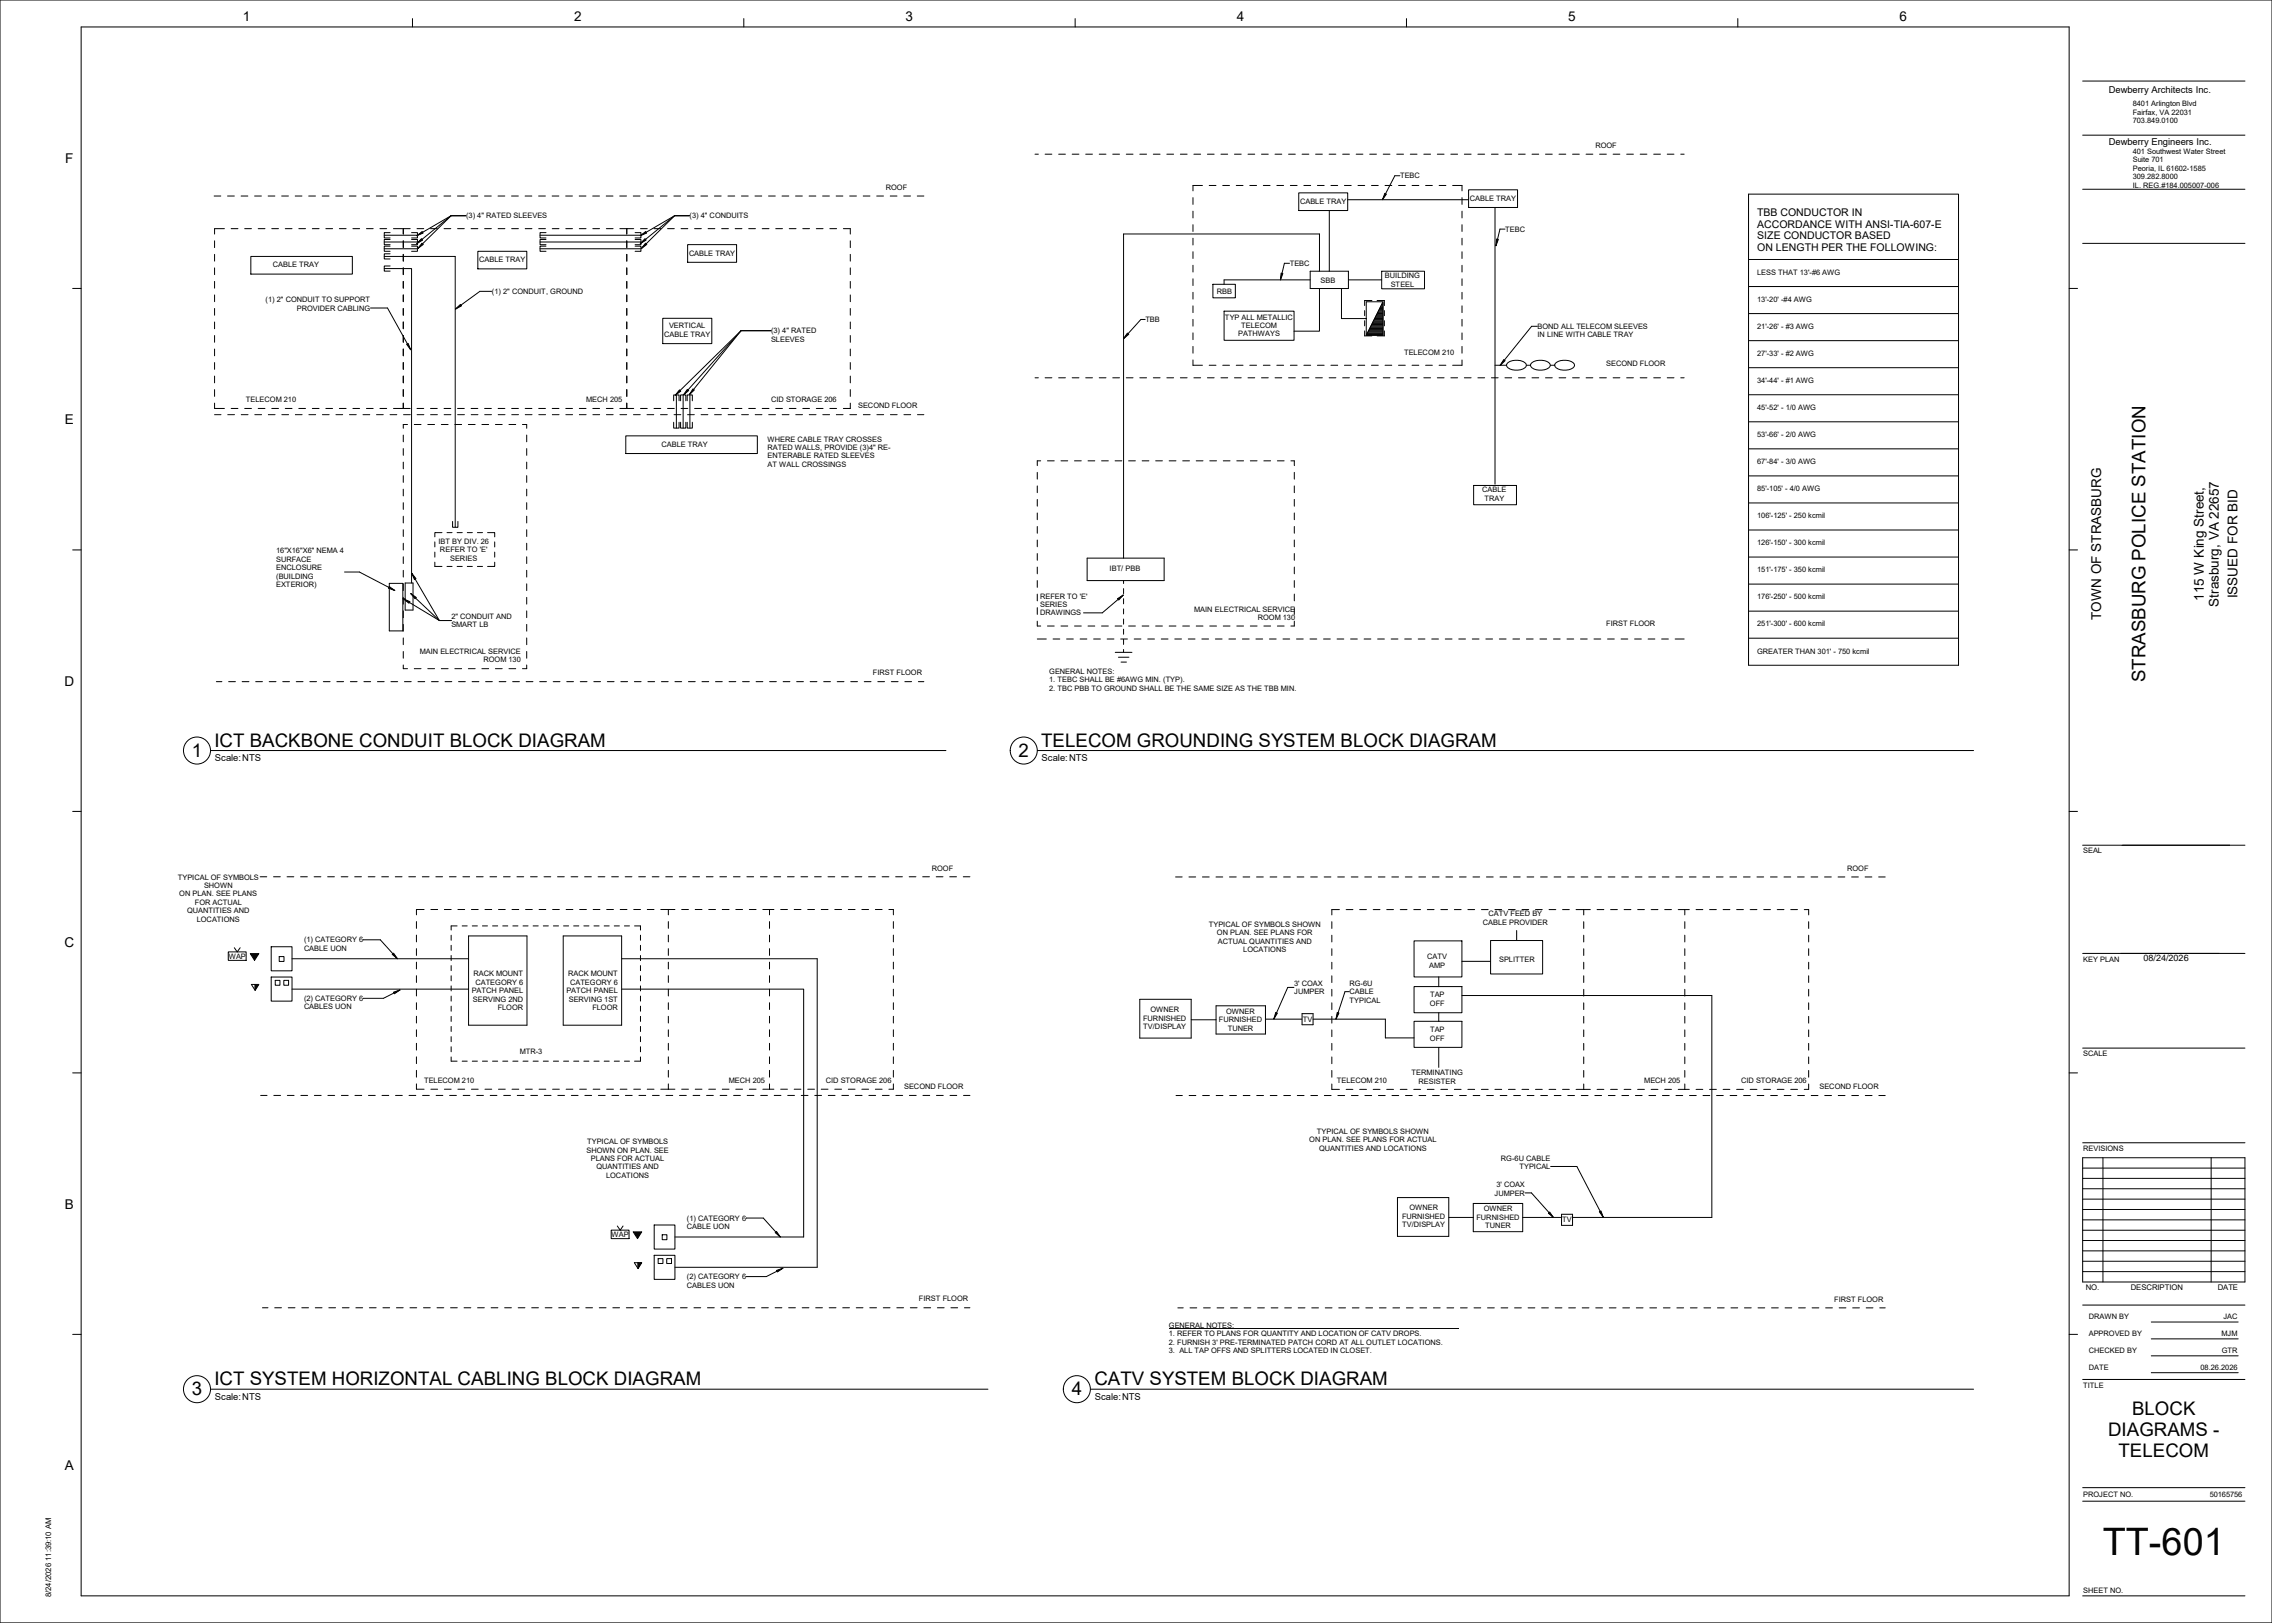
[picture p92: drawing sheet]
<svg xmlns="http://www.w3.org/2000/svg" width="1067mm" height="762mm" viewBox="0 0 1067 762" stroke-linecap="round" stroke-linejoin="round" font-family="sans-serif">
<defs><g id="words">
<text font-size="17.8" x="987" y="730">TT-601</text>
<g font-size="8.8">
<text x="1007" y="320" transform="rotate(-90 1007 320)">STRASBURG POLICE STATION</text>
<text x="101" y="351">ICT BACKBONE CONDUIT BLOCK DIAGRAM</text>
<text x="489" y="351">TELECOM GROUNDING SYSTEM BLOCK DIAGRAM</text>
<text x="90" y="355">1</text>
<text x="478" y="355">2</text>
<text x="101" y="650">ICT SYSTEM HORIZONTAL CABLING BLOCK DIAGRAM</text>
<text x="514" y="650">CATV SYSTEM BLOCK DIAGRAM</text>
<text x="90" y="655">3</text>
<text x="503" y="655">4</text>
<text x="1001" y="664">BLOCK</text>
<text x="990" y="674">DIAGRAMS -</text>
<text x="995" y="684">TELECOM</text>
</g>
<g font-size="6.3">
<text x="114" y="10">1</text>
<text x="270" y="10">2</text>
<text x="425" y="10">3</text>
<text x="581" y="10">4</text>
<text x="736" y="10">5</text>
<text x="892" y="10">6</text>
<text x="31" y="76">F</text>
<text x="30" y="199">E</text>
<text x="1051" y="281" transform="rotate(-90 1051 281)">ISSUED FOR BID</text>
<text x="1035" y="282" transform="rotate(-90 1035 282)">115 W King Street,</text>
<text x="1042" y="285" transform="rotate(-90 1042 285)">Strasburg, VA 22657</text>
<text x="987" y="291" transform="rotate(-90 987 291)">TOWN OF STRASBURG</text>
<text x="30" y="322">D</text>
<text x="30" y="445">C</text>
<text x="30" y="567">B</text>
<text x="30" y="690">A</text>
</g>
<g font-size="5">
<text x="825" y="101">TBB CONDUCTOR IN</text>
<text x="825" y="107">ACCORDANCE WITH ANSI-TIA-607-E</text>
<text x="825" y="112">SIZE CONDUCTOR BASED</text>
<text x="825" y="118">ON LENGTH PER THE FOLLOWING:</text>
</g>
<g font-size="4.4">
<text x="990" y="44">Dewberry Architects Inc.</text>
<text x="990" y="68">Dewberry Engineers Inc.</text>
<text x="101" y="357">Scale:</text>
<text x="114" y="357">NTS</text>
<text x="489" y="357">Scale:</text>
<text x="502" y="357">NTS</text>
<text x="101" y="657">Scale:</text>
<text x="114" y="657">NTS</text>
<text x="514" y="657">Scale:</text>
<text x="527" y="657">NTS</text>
</g>
<text font-size="4.2" x="1006" y="451">08/24/2026</text>
<g font-size="3.6">
<text x="979" y="605">NO.</text>
<text x="1001" y="605">DESCRIPTION</text>
<text x="1041" y="605">DATE</text>
<text x="24" y="750" transform="rotate(-90 24 750)">8/24/2026 11:39:10 AM</text>
</g>
<g font-size="3.5">
<text x="1001" y="50">8401 Arlington Blvd</text>
<text x="1001" y="54">Fairfax, VA 22031</text>
<text x="1001" y="58">703.849.0100</text>
<text x="749" y="70">ROOF</text>
<text x="1001" y="72">401 Southwest Water Street</text>
<text x="1001" y="76">Suite 701</text>
<text x="657" y="84">TEBC</text>
<text x="1001" y="80">Peoria, IL 61602-1585</text>
<text x="416" y="89">ROOF</text>
<text x="1001" y="84">309.282.8000</text>
<text x="1001" y="88">IL. REG.#184.005007-006</text>
<text x="610" y="96">CABLE TRAY</text>
<text x="690" y="94">CABLE TRAY</text>
<text x="219" y="102">(3) 4&quot; RATED SLEEVES</text>
<text x="324" y="102">(3) 4&quot; CONDUITS</text>
<text x="707" y="109">TEBC</text>
<text x="324" y="120">CABLE TRAY</text>
<text x="128" y="126">CABLE TRAY</text>
<text x="225" y="123">CABLE TRAY</text>
<text x="606" y="125">TEBC</text>
<text x="650" y="131">BUILDING</text>
<text x="825" y="129">LESS THAT 13'-#6 AWG</text>
<text x="571" y="138">RBB</text>
<text x="620" y="133">SBB</text>
<text x="653" y="135">STEEL</text>
<text x="125" y="142">(1) 2&quot; CONDUIT TO SUPPORT</text>
<text x="231" y="138">(1) 2&quot; CONDUIT, GROUND</text>
<text x="825" y="142">13'-20' -#4 AWG</text>
<text x="139" y="146">PROVIDER CABLING</text>
<text x="314" y="154">VERTICAL</text>
<text x="538" y="151">TBB</text>
<text x="575" y="150">TYP ALL METALLIC</text>
<text x="583" y="154">TELECOM</text>
<text x="722" y="154">BOND ALL TELECOM SLEEVES</text>
<text x="825" y="154">21'-26' - #3 AWG</text>
<text x="312" y="158">CABLE TRAY</text>
<text x="362" y="157">(3) 4&quot; RATED</text>
<text x="362" y="160">SLEEVES</text>
<text x="581" y="158">PATHWAYS</text>
<text x="722" y="158">IN LINE WITH CABLE TRAY</text>
<text x="659" y="166">TELECOM 210</text>
<text x="825" y="167">27'-33' - #2 AWG</text>
<text x="754" y="172">SECOND FLOOR</text>
<text x="825" y="180">34'-44' - #1 AWG</text>
<text x="115" y="189">TELECOM 210</text>
<text x="275" y="189">MECH 205</text>
<text x="362" y="189">CID STORAGE 206</text>
<text x="403" y="192">SECOND FLOOR</text>
<text x="825" y="193">45'-52' - 1/0 AWG</text>
<text x="311" y="210">CABLE TRAY</text>
<text x="360" y="207">WHERE CABLE TRAY CROSSES</text>
<text x="825" y="205">53'-66' - 2/0 AWG</text>
<text x="360" y="211">RATED WALLS, PROVIDE (3)4&quot; RE-</text>
<text x="360" y="215">ENTERABLE RATED SLEEVES</text>
<text x="360" y="219">AT WALL CROSSINGS</text>
<text x="825" y="218">67'-84' - 3/0 AWG</text>
<text x="696" y="231">CABLE</text>
<text x="825" y="231">85'-105' - 4/0 AWG</text>
<text x="697" y="235">TRAY</text>
<text x="825" y="243">106'-125' - 250 kcmil</text>
<text x="206" y="255">IBT BY DIV. 26</text>
<text x="825" y="256">126'-150' - 300 kcmil</text>
<text x="130" y="260">16&quot;X16&quot;X6&quot; NEMA 4</text>
<text x="130" y="264">SURFACE</text>
<text x="207" y="259">REFER TO 'E'</text>
<text x="211" y="263">SERIES</text>
<text x="130" y="268">ENCLOSURE</text>
<text x="521" y="268">IBT/ PBB</text>
<text x="825" y="269">151'-175' - 350 kcmil</text>
<text x="130" y="272">(BUILDING</text>
<text x="130" y="276">EXTERIOR)</text>
<text x="488" y="281">REFER TO 'E'</text>
<text x="825" y="281">176'-250' - 500 kcmil</text>
<text x="488" y="285">SERIES</text>
<text x="561" y="287">MAIN ELECTRICAL SERVICE</text>
<text x="212" y="290">2&quot; CONDUIT AND</text>
<text x="488" y="289">DRAWINGS</text>
<text x="591" y="291">ROOM 130</text>
<text x="754" y="294">FIRST FLOOR</text>
<text x="212" y="294">SMART LB</text>
<text x="825" y="294">251'-300' - 600 kcmil</text>
<text x="197" y="307">MAIN ELECTRICAL SERVICE</text>
<text x="227" y="311">ROOM 130</text>
<text x="825" y="307">GREATER THAN 301' - 750 kcmil</text>
<text x="410" y="317">FIRST FLOOR</text>
<text x="493" y="316">GENERAL NOTES:</text>
<text x="493" y="320">1. TEBC SHALL BE #6AWG MIN. (TYP).</text>
<text x="493" y="324">2. TBC PBB TO GROUND SHALL BE THE SAME SIZE AS THE TBB MIN.</text>
<text x="978" y="401">SEAL</text>
<text x="983" y="401">AL</text>
<text x="83" y="413">TYPICAL OF SYMBOLS</text>
<text x="438" y="409">ROOF</text>
<text x="867" y="409">ROOF</text>
<text x="96" y="417">SHOWN</text>
<text x="84" y="421">ON PLAN. SEE PLANS</text>
<text x="91" y="425">FOR ACTUAL</text>
<text x="88" y="429">QUANTITIES AND</text>
<text x="699" y="430">CATV FEED BY</text>
<text x="92" y="433">LOCATIONS</text>
<text x="568" y="435">TYPICAL OF SYMBOLS SHOWN</text>
<text x="696" y="434">CABLE PROVIDER</text>
<text x="143" y="442">(1) CATEGORY 6</text>
<text x="571" y="439">ON PLAN. SEE PLANS FOR</text>
<text x="572" y="443">ACTUAL QUANTITIES AND</text>
<text x="143" y="446">CABLE UON</text>
<text x="584" y="447">LOCATIONS</text>
<text x="107" y="450">WAP</text>
<text x="670" y="450">CATV</text>
<text x="671" y="454">AMP</text>
<text x="704" y="452">SPLITTER</text>
<text x="978" y="451">KEY PLAN</text>
<text x="983" y="451">Y PLAN</text>
<text x="222" y="458">RACK MOUNT</text>
<text x="267" y="458">RACK MOUNT</text>
<text x="221" y="466">PATCH PANEL</text>
<text x="223" y="462">CATEGORY 6</text>
<text x="266" y="466">PATCH PANEL</text>
<text x="268" y="462">CATEGORY 6</text>
<text x="608" y="463">3' COAX</text>
<text x="608" y="467">JUMPER</text>
<text x="634" y="463">RG-6U</text>
<text x="634" y="467">CABLE</text>
<text x="143" y="470">(2) CATEGORY 6</text>
<text x="143" y="474">CABLES UON</text>
<text x="222" y="470">SERVING 2ND</text>
<text x="267" y="470">SERVING 1ST</text>
<text x="634" y="471">TYPICAL</text>
<text x="671" y="472">OFF</text>
<text x="671" y="468">TAP</text>
<text x="234" y="474">FLOOR</text>
<text x="278" y="474">FLOOR</text>
<text x="537" y="479">FURNISHED</text>
<text x="540" y="475">OWNER</text>
<text x="572" y="480">FURNISHED</text>
<text x="576" y="476">OWNER</text>
<text x="612" y="480">TV</text>
<text x="537" y="483">TV/DISPLAY</text>
<text x="576" y="484">TUNER</text>
<text x="671" y="485">TAP</text>
<text x="671" y="489">OFF</text>
<text x="244" y="495">MTR-3</text>
<text x="978" y="496">SCALE</text>
<text x="199" y="508">TELECOM 210</text>
<text x="342" y="508">MECH 205</text>
<text x="388" y="508">CID STORAGE 206</text>
<text x="628" y="508">TELECOM 210</text>
<text x="663" y="505">TERMINATING</text>
<text x="666" y="509">RESISTER</text>
<text x="772" y="508">MECH 205</text>
<text x="817" y="508">CID STORAGE 206</text>
<text x="425" y="511">SECOND FLOOR</text>
<text x="854" y="511">SECOND FLOOR</text>
<text x="618" y="532">TYPICAL OF SYMBOLS SHOWN</text>
<text x="276" y="537">TYPICAL OF SYMBOLS</text>
<text x="615" y="536">ON PLAN. SEE PLANS FOR ACTUAL</text>
<text x="275" y="541">SHOWN ON PLAN. SEE</text>
<text x="277" y="545">PLANS FOR ACTUAL</text>
<text x="619" y="540">QUANTITIES AND LOCATIONS</text>
<text x="705" y="545">RG-6U CABLE</text>
<text x="978" y="540">REVISIONS</text>
<text x="280" y="549">QUANTITIES AND</text>
<text x="713" y="549">TYPICAL</text>
<text x="285" y="553">LOCATIONS</text>
<text x="703" y="557">3' COAX</text>
<text x="702" y="561">JUMPER</text>
<text x="662" y="568">OWNER</text>
<text x="697" y="569">OWNER</text>
<text x="323" y="573">(1) CATEGORY 6</text>
<text x="658" y="572">FURNISHED</text>
<text x="693" y="573">FURNISHED</text>
<text x="733" y="574">TV</text>
<text x="287" y="581">WAP</text>
<text x="323" y="577">CABLE UON</text>
<text x="658" y="576">TV/DISPLAY</text>
<text x="697" y="577">TUNER</text>
<text x="323" y="601">(2) CATEGORY 6</text>
<text x="323" y="605">CABLES UON</text>
<text x="432" y="611">FIRST FLOOR</text>
<text x="861" y="611">FIRST FLOOR</text>
<text x="549" y="623">GENERAL NOTES:</text>
<text x="981" y="619">DRAWN BY</text>
<text x="1044" y="619">JAC</text>
<text x="549" y="627">1. REFER TO PLANS FOR QUANTITY AND LOCATION OF CATV DROPS.</text>
<text x="981" y="627">APPROVED BY</text>
<text x="1043" y="627">MJM</text>
<text x="549" y="631">2. FURNISH 3' PRE-TERMINATED PATCH CORD AT ALL OUTLET LOCATIONS.</text>
<text x="549" y="635">3. ALL TAP OFFS AND SPLITTERS LOCATED IN CLOSET.</text>
<text x="981" y="635">CHECKED BY</text>
<text x="1043" y="635">GTR</text>
<text x="981" y="643">DATE</text>
<text x="1033" y="643">08.26.2026</text>
<text x="978" y="651">TITLE</text>
<text x="978" y="703">PROJECT NO.</text>
<text x="1038" y="703">50165756</text>
<text x="978" y="748">SHEET NO.</text>
</g>
</g></defs>
<g fill="none" stroke="#000" stroke-width=".47">
<path d="M486 72h2M491 72h3M497 72h3M503 72h4M510 72h3M516 72h3M522 72h4M529 72h3M535 72h3M542 72h3M548 72h3M554 72h3"/>
<path d="M561 72h3M567 72h3M573 72h3M580 72h3M586 72h3M592 72h4M599 72h3M605 72h3M611 72h4M618 72h3M624 72h3M630 72h4"/>
<path d="M637 72h3M643 72h3M649 72h4M656 72h3M662 72h3M669 72h3M675 72h3M681 72h3M688 72h3M694 72h3M700 72h3M707 72h3"/>
<path d="M713 72h3M719 72h4M726 72h3M732 72h3M738 72h4M745 72h3M751 72h3M757 72h4M764 72h3M770 72h3M776 72h4M783 72h3"/>
<path d="M789 72h2M101 92h3M107 92h3M113 92h3M120 92h3M126 92h3M132 92h3M139 92h3M145 92h3M151 92h3M158 92h3M164 92h3"/>
<path d="M170 92h4M177 92h3M183 92h3M189 92h4M196 92h3M202 92h3M208 92h4M215 92h3M221 92h3M227 92h4M234 92h3M240 92h3"/>
<path d="M247 92h3M253 92h3M259 92h3M266 92h3M272 92h3M278 92h3M285 92h3M291 92h3M297 92h4M304 92h3M310 92h3M316 92h4"/>
<path d="M323 92h3M329 92h3M335 92h4M342 92h3M348 92h3M354 92h4M361 92h3M367 92h3M374 92h3M380 92h3M386 92h3M393 92h3"/>
<path d="M399 92h3M405 92h3M412 92h3M418 92h3M424 92h4M431 92h3M560 93v3M560 99v3M565 87h-5v3M568 87h3M574 87h3M580 87h4"/>
<path d="M587 87h3M593 87h3M600 87h3M606 87h3M610 91h23v8h-23zM612 87h3M619 87h3M624 99v28M625 87h3M631 87h3M633 94h57M638 87h3"/>
<path d="M644 87h3M650 87h3M657 87h3M663 87h3M669 87h4M676 87h3M682 87h4v3M686 93v3M686 99v3M690 89h23v8h-23zM702 97v130M821 91h99v221h-99z"/>
<path d="M101 113v3M101 119v4M105 107h-4v3M109 107h3M115 107h3M121 107h3M128 107h3M134 107h3M140 107h3M147 107h3M153 107h3M159 107h4"/>
<path d="M166 107h3M172 107h3M178 107h4M180 117h16M180 114h16M180 110h16M183 116h-3v2h3M183 112h-3v3h3M183 109h-3v3h3M183 119h-3v3h3M185 107h8M189 107v3"/>
<path d="M189 113v3M189 119v4M193 116h3v2h-3M193 112h3v3h-3M193 109h3v3h-3M196 111l2-2h1zM196 107h3M198 112v1l-2 1zM198 114l1 1-3 2zM202 107h3M208 107h4M212 101h7"/>
<path d="M212 101l-16 13M212 101l-16 10M212 101l-16 16M215 107h3M221 107h3M224 118h23v8h-23zM228 107h3M234 107h3M240 107h3M247 107h3M253 107h3M254 117h47"/>
<path d="M254 114h47M254 110h47M256 116h-2v2h2M256 112h-2v3h2M256 109h-2v3h2M259 107h3M266 107h3M272 107h3M278 107h4M285 107h3M291 107h7M294 107v3"/>
<path d="M294 113v3M294 119v4M298 116h3v2h-3M298 112h3v3h-3M298 109h3v3h-3M301 111l2-2h1zM301 107h3M303 112v1l-2 1zM303 114l1 1-3 2zM307 107h3M313 107h4M317 101h7"/>
<path d="M317 101l-16 13M317 101l-16 10M317 101l-16 16M320 107h3M323 115h23v8h-23zM326 107h3M332 107h4M339 107h3M345 107h3M352 107h3M358 107h3M364 107h3"/>
<path d="M371 107h3M377 107h3M383 107h3M390 107h3M396 107h3v3M399 113v3M399 119v4M560 105v4M560 112v3M560 118v3M686 105v4M686 112v3"/>
<path d="M686 118v3M101 126v3M101 132v3M101 138v4M118 120h47v9h-47zM180 126h13v148M180 120h34v128M183 125h-3v2h3M189 126v3M189 132v3M189 138v4M231 137h-6l-11 8"/>
<path d="M294 126v3M294 132v3M294 138v4M399 126v3M399 132v3M399 138v4M560 125v3M560 131v3M560 137v3M570 133h10v7h-10zM615 127h18v8h-18zM615 131h-40v2"/>
<path d="M620 135v20h-12M620 127v-17h-92v152M630 135v15h12M633 131h16M649 127h20v9h-20zM686 125v3M686 131v3M686 137v3M821 122h99M821 135h99M101 145v3M101 151v3"/>
<path d="M101 158v3M174 145h8l11 19M189 145v3M189 151v3M189 158v3M214 145l2-2 1 1zM294 145v3M294 151v3M294 158v3M311 149h23v12h-23zM348 155l-24 30M348 155h14"/>
<path d="M348 155l-27 30M348 155l-31 31M399 145v3M399 151v3M399 158v3M560 144v3M560 150v3M560 156v3M575 146h33v14h-33zM641 146v2M641 151v2M641 155v3h3"/>
<path d="M642 142h7v15h-7zM642 157h7M642 156h7M642 155h7M643 155h6M643 154h6M644 154h5M644 153h5M644 152h5M644 141h-3v2M645 151h4M645 150h4"/>
<path d="M646 149h3M646 148h3M647 141h3v2M647 147h2M647 146h2M648 145h1M648 144h1M649 143h.1M649 142h.1M649 142l-7 15h7M650 155v3h-3M650 146v2"/>
<path d="M650 151v2M686 144v3M686 150v3M686 156v3M821 147h99M821 160h99M101 164v3M101 170v3M101 177v3M189 164v3M189 170v3M189 177v3"/>
<path d="M191 162l1-1 1 3zM294 164v3M294 170v3M294 177v3M399 164v3M399 170v3M399 177v3M486 177h2M491 177h3M497 177h3M503 177h4M510 177h3"/>
<path d="M516 177h3M522 177h4M529 177h3M535 177h3M542 177h3M548 177h3M554 177h3M560 169v2h5M560 163v3M561 177h3M567 177h3M568 171h3"/>
<path d="M573 177h3M574 171h3M580 177h3M580 171h4M586 177h3M587 171h3M592 177h4M593 171h3M599 177h3M600 171h3M605 177h3M606 171h3"/>
<path d="M611 177h4M612 171h3M618 177h3M619 171h3M624 177h3M625 171h3M630 177h4M631 171h3M637 177h3M638 171h3M643 177h3M644 171h3"/>
<path d="M649 177h4M650 171h3M656 177h3M657 171h3M662 177h3M663 171h3M669 177h3M669 171h4M675 177h3M676 171h3M681 177h3M686 163v3"/>
<path d="M686 169v2h-4M688 177h3M694 177h3M700 177h3M702 171h5M707 177h3M708 170a6 6 0 0 1 9 1 6 6 0 0 1-10 0zM713 177h3M717 171h2M719 177h4M719 170a6 6 0 0 1 9 1 6 6 0 0 1-9 0zM726 177h3"/>
<path d="M728 171h2a6 6 0 0 1 9 0 6 6 0 0 1-9 0M732 177h3M738 177h4M745 177h3M751 177h3M757 177h4M764 177h3M770 177h3M776 177h4M783 177h3M789 177h2M821 173h99"/>
<path d="M101 195h3M101 189v3h4M101 183v3M107 195h3M109 192h3M113 195h3M115 192h3M120 195h3M121 192h3M126 195h3M128 192h3M132 195h4"/>
<path d="M134 192h3M139 195h3M140 192h3M145 195h3M147 192h3M151 195h4M153 192h3M158 195h3M159 192h4M164 195h3M166 192h3M170 195h4"/>
<path d="M172 192h3M177 195h3M178 192h4M183 195h3M185 192h8M189 183v3M189 189v3M189 195h4M191 199h-2v2M195 199h3M196 192h3M196 195h3"/>
<path d="M201 199h3M202 192h3M202 195h3M207 199h3M208 192h4M209 195h3M214 199h3M215 192h3M215 195h3M220 199h3M221 192h3M221 195h3"/>
<path d="M226 199h3M228 192h3M228 195h3M233 199h3M234 192h3M234 195h3M239 199h3M240 192h3M240 195h3M245 199h2v2M247 192h3M247 195h3"/>
<path d="M253 192h3M253 195h3M259 192h3M259 195h4M266 192h3M266 195h3M272 192h3M272 195h3M278 192h4M278 195h4M285 192h3M285 195h3"/>
<path d="M291 192h7M291 195h3M294 183v3M294 189v3M297 195h4M301 192h3M304 195h3M307 192h3M310 195h3M313 192h4M316 188v-3h3v3M316 198v3h3v-3"/>
<path d="M316 195h4M318 185v16M319 183l1 1-3 2zM320 188v-3h2v3M320 198v3h2v-3M320 192h3M321 185v16M323 188v-3h2v3M323 198v3h2v-3M323 183l-2 2zM323 195h3M324 185v16"/>
<path d="M325 183h1l-2 2zM326 192h3M329 195h3M332 192h4M336 195h3M339 192h3M342 195h3M345 192h3M348 195h3M352 192h3M355 195h3M358 192h3"/>
<path d="M361 195h3M364 192h3M367 195h3M371 192h3M374 195h3M377 192h3M380 195h3M383 192h3M386 195h4M390 192h3M393 195h3M399 195h3"/>
<path d="M399 183v3M399 189v3h-3M405 195h4M412 195h3M418 195h3M424 195h4M431 195h3M821 185h99M821 198h99M189 204v3M189 211v3M189 217v3"/>
<path d="M247 204v3M247 211v3M247 217v3M294 205h62v8h-62zM489 216h-2v3M492 216h3M498 216h3M505 216h3M511 216h3M517 216h3M524 216h3M530 216h3"/>
<path d="M536 216h3M543 216h3M549 216h3M555 216h4M562 216h3M568 216h3M574 216h4M581 216h3M587 216h3M593 216h4M600 216h3M606 216h2v3"/>
<path d="M821 211h99M189 223v3M189 230v3M189 236v3M247 223v3M247 230v3M247 236v3M487 222v3M487 228v3M487 234v4M608 222v3M608 228v3"/>
<path d="M608 234v4M692 228h20v9h-20zM821 223h99M821 236h99M189 242v4M189 249v3M189 255v3M204 254v3M204 259v3M208 250h-4v2M210 250h2M213 245v3h2v-3"/>
<path d="M215 250h2M219 250h3M224 250h3M229 250h3v2M232 254v3M232 259v3M247 242v4M247 249v3M247 255v3M487 241v3M487 247v3M487 254v3"/>
<path d="M487 260v3M608 241v3M608 247v3M608 254v3M608 260v3M821 249h99M162 269h7l16 8M183 275l2 2-3-1zM183 274h6v22h-6zM189 261v4M189 268v3M189 274v3"/>
<path d="M190 274h4v12h-4zM193 279l2 2zM193 279l13 12M193 269l2 3zM193 269l13 22M204 264v2h4M210 266h2M215 266h2M219 266h3M224 266h3M232 264v2h-3M247 261v4"/>
<path d="M247 268v3M247 274v3M487 266v3M487 273v3M487 279v3M510 262h37v11h-37zM528 273v1M528 276v3M608 266v3M608 273v3M608 279v3M821 262h99"/>
<path d="M821 274h99M189 281h1M189 280v4M189 287v3M189 293v3M189 300v3M190 281l2 1v1zM190 281l16 10M206 291h6M247 280v4M247 287v3M247 293v3"/>
<path d="M247 300v3M487 285v3M487 292v2h2M492 294h3M498 294h3M505 294h3M511 294h3M517 294h3M524 294h3M528 281v3M528 286v2M528 291v2"/>
<path d="M528 295v3M530 294h3M536 294h3M543 294h3M549 294h3M555 294h4M562 294h3M568 294h3M574 294h4M581 294h3M587 294h3M593 294h4"/>
<path d="M600 294h3M608 292v2h-2M608 285v3M821 287h99M821 300h99M189 306v3M189 312v2h2M195 314h3M201 314h3M207 314h3M214 314h3M220 314h3"/>
<path d="M226 314h3M233 314h3M239 314h3M247 312v2h-2M247 306v3M487 300h4M494 300h4M501 300h3M507 300h3M514 300h3M520 300h3M524 306h7"/>
<path d="M525 309h5M526 300h3M526 311h3M528 300v3M528 305v1M533 300h3M539 300h3M545 300h3M552 300h3M558 300h3M564 300h3M571 300h3"/>
<path d="M577 300h3M583 300h4M590 300h3M596 300h3M602 300h4M609 300h3M615 300h3M621 300h4M628 300h3M634 300h3M641 300h3M647 300h3"/>
<path d="M653 300h3M660 300h3M666 300h3M672 300h3M679 300h3M685 300h3M691 300h3M698 300h3M704 300h3M710 300h4M717 300h3M723 300h3"/>
<path d="M729 300h4M736 300h3M742 300h3M748 300h4M755 300h3M761 300h3M768 300h3M774 300h3M780 300h3M787 300h4M102 320h2M107 320h4"/>
<path d="M114 320h3M120 320h3M126 320h4M133 320h3M139 320h3M145 320h4M152 320h3M158 320h3M165 320h3M171 320h3M177 320h3M184 320h3"/>
<path d="M190 320h3M196 320h3M203 320h3M209 320h3M215 320h3M222 320h3M228 320h3M234 320h4M241 320h3M247 320h3M253 320h4M260 320h3"/>
<path d="M266 320h3M272 320h4M279 320h3M285 320h3M292 320h3M298 320h3M304 320h3M311 320h3M317 320h3M323 320h3M330 320h3M336 320h3"/>
<path d="M342 320h3M349 320h3M355 320h3M361 320h4M368 320h3M374 320h3M380 320h4M387 320h3M393 320h3M399 320h4M406 320h3M412 320h3"/>
<path d="M419 320h3M425 320h3M431 320h3M122 412h3M128 412h4M135 412h3M141 412h3M147 412h4M154 412h3M160 412h3M167 412h3M173 412h3"/>
<path d="M179 412h3M186 412h3M192 412h3M198 412h3M205 412h3M211 412h3M217 412h4M224 412h3M230 412h3M236 412h4M243 412h3M249 412h3"/>
<path d="M255 412h4M262 412h3M268 412h3M274 412h4M281 412h3M287 412h3M294 412h3M300 412h3M306 412h3M313 412h3M319 412h3M325 412h3"/>
<path d="M332 412h3M338 412h3M344 412h4M351 412h3M357 412h3M363 412h4M370 412h3M376 412h3M382 412h4M389 412h3M395 412h3M401 412h4"/>
<path d="M408 412h3M414 412h3M421 412h3M427 412h3M433 412h3M440 412h3M446 412h3M452 412h3M552 412h3M558 412h3M565 412h3M571 412h3"/>
<path d="M577 412h3M584 412h3M590 412h3M596 412h4M603 412h3M609 412h3M615 412h4M622 412h3M628 412h3M634 412h4M641 412h3M647 412h3"/>
<path d="M653 412h4M660 412h3M666 412h3M673 412h3M679 412h3M685 412h3M692 412h3M698 412h3M704 412h3M711 412h3M717 412h3M723 412h4"/>
<path d="M730 412h3M736 412h3M742 412h4M749 412h3M755 412h3M761 412h4M768 412h3M774 412h3M780 412h4M787 412h3M793 412h3M800 412h3"/>
<path d="M806 412h3M812 412h3M819 412h3M825 412h3M831 412h3M838 412h3M844 412h3M850 412h4M857 412h3M863 412h3M869 412h4M876 412h3"/>
<path d="M882 412h3M196 433v3M196 439v3M199 427h-3v3M202 427h3M209 427h3M212 439v2M215 435h-3v2M215 427h3M217 435h2M220 439h27v42h-27zM221 427h4"/>
<path d="M222 435h2M227 435h2M228 427h3M231 435h3M234 427h3M236 435h2M240 427h4M241 435h2M246 435h2M247 427h3M250 435h3M253 427h3"/>
<path d="M255 435h2M259 427h4M260 435h2M264 439h28v42h-28zM265 435h2M266 427h3M269 435h3M272 427h3M274 435h3M279 427h3M279 435h2M284 435h2"/>
<path d="M285 427h3M288 435h3M291 427h3M293 435h3M298 427h3M298 435h3v2M301 439v2M304 427h3M310 427h7M314 427v3M314 433v3M314 439v3"/>
<path d="M320 427h3M326 427h4M333 427h3M339 427h3M345 427h4M352 427h3M358 427h5M361 427v3M361 433v3M361 439v3M367 427h3M373 427h3"/>
<path d="M379 427h3M386 427h3M392 427h3M398 427h3M405 427h3M411 427h3M417 427h2v3M419 433v3M419 439v3M625 433v3M625 439v3M629 427h-4v3"/>
<path d="M632 427h3M638 427h4M645 427h3M651 427h3M657 427h4M664 427h3M670 427h3M677 427h3M683 427h3M689 427h3M696 427h3M702 427h3"/>
<path d="M708 427h3M712 437v5M715 427h3M721 427h3M727 427h4M734 427h3M740 427h7M744 427v3M744 433v3M744 439v3M750 427h3M756 427h3"/>
<path d="M763 427h3M769 427h3M775 427h3M782 427h3M788 427h5M791 427v3M791 433v3M791 439v3M796 427h4M803 427h3M809 427h3M815 427h4"/>
<path d="M822 427h3M828 427h3M834 427h4M841 427h3M847 427h2v3M849 433v3M849 439v3M127 459h10v11h-10zM127 444h10v12h-10zM131 449h2v2h-2zM137 450h83M196 445v4"/>
<path d="M196 452v3M196 458v3M212 444v2M212 449v2M212 453v3M212 458v3M292 450h92v145h-67M301 444v2M301 449v2M301 453v3M301 458v3M314 445v4"/>
<path d="M314 452v3M314 458v3M361 445v4M361 452v3M361 458v3M419 445v4M419 452v3M419 458v3M625 445v4M625 452v3M625 458v3M664 442h22v17h-22z"/>
<path d="M676 459v4M686 451h14M700 442h24v15h-24zM744 445v4M744 452v3M744 458v3M791 445v4M791 452v3M791 458v3M849 445v4M849 452v3M849 458v3"/>
<path d="M129 460h2v3h-2zM133 460h3v3h-3zM137 464h83M196 464v4M196 471v3M196 477v3M212 463v2M212 468v2M212 472v3M212 477v3M292 464h85v117h-60M301 463v2"/>
<path d="M301 468v2M301 472v3M301 477v3M314 464v4M314 471v3M314 477v3M361 464v4M361 471v3M361 477v3M419 464v4M419 471v3M419 477v3"/>
<path d="M535 469h24v18h-24zM559 479h12M571 472h23v13h-23zM594 478h17M617 478h33v9h14M625 464v4M625 471v3M625 477v3M664 480h22v12h-22zM664 463h22v12h-22zM676 475v5M686 467h118v105h-66"/>
<path d="M744 464v4M744 471v3M744 477v3M791 464v4M791 471v3M791 477v3M849 464v4M849 471v3M849 477v3M196 483v4M196 490v3M196 496v3"/>
<path d="M212 482v2M212 487v2M212 491v3M212 496v2h3M217 498h2M222 498h2M227 498h2M231 498h3M236 498h2M241 498h2M246 498h2M250 498h3"/>
<path d="M255 498h2M260 498h2M265 498h2M269 498h3M274 498h3M279 498h2M284 498h2M288 498h3M293 498h3M301 496v2h-3M301 482v2M301 487v2"/>
<path d="M301 491v3M314 483v4M314 490v3M314 496v3M361 483v4M361 490v3M361 496v3M419 483v4M419 490v3M419 496v3M625 484v3M625 490v3"/>
<path d="M625 496v3M676 492v9M744 484v3M744 490v3M744 496v3M791 484v3M791 490v3M791 496v3M849 484v3M849 490v3M849 496v3M122 514h3"/>
<path d="M129 514h3M135 514h3M141 514h3M148 514h3M154 514h3M160 514h3M167 514h3M173 514h3M179 514h4M186 514h3M192 514h3M196 509v2h3"/>
<path d="M196 503v3M198 514h4M202 511h3M205 514h3M209 511h3M211 514h3M215 511h3M217 514h4M221 511h4M224 514h3M228 511h3M230 514h3"/>
<path d="M234 511h3M237 514h3M240 511h4M243 514h3M247 511h3M249 514h3M253 511h3M256 514h3M259 511h4M262 514h3M266 511h3M268 514h3"/>
<path d="M272 511h3M275 514h3M279 511h3M281 514h3M285 511h3M287 514h3M291 511h3M294 514h3M298 511h3M300 514h3M304 511h3M306 514h4"/>
<path d="M310 511h7M313 514h3M314 503v3M314 509v2M319 514h3M320 511h3M325 514h4M326 511h4M332 514h3M333 511h3M338 514h3M339 511h3"/>
<path d="M344 514h4M345 511h4M351 514h3M352 511h3M357 514h3M358 511h5M361 503v3M361 509v2M364 514h3M367 511h3M370 514h3M373 511h3"/>
<path d="M376 514h3M379 511h3M383 514h3M386 511h3M389 514h3M392 511h3M395 514h3M398 511h3M402 514h3M405 511h3M408 514h3M411 511h3"/>
<path d="M414 514h3M419 503v3M419 509v2h-2M421 514h3M427 514h3M433 514h4M440 514h3M446 514h3M452 514h3M552 514h3M558 514h4M565 514h3"/>
<path d="M571 514h3M577 514h4M584 514h3M590 514h3M596 514h4M603 514h3M609 514h3M615 514h4M622 514h3M625 509v2h4M625 503v3M628 514h3"/>
<path d="M632 511h3M635 514h3M638 511h4M641 514h3M645 511h3M647 514h3M651 511h3M654 514h3M657 511h4M660 514h3M664 511h3M666 514h3"/>
<path d="M670 511h3M673 514h3M677 511h3M679 514h3M683 511h3M685 514h4M689 511h3M692 514h3M696 511h3M698 514h3M702 511h3M704 514h4"/>
<path d="M708 511h3M711 514h3M715 511h3M717 514h3M721 511h3M723 514h4M727 511h4M730 514h3M734 511h3M736 514h3M740 511h7M742 514h4"/>
<path d="M744 503v3M744 509v2M749 514h3M750 511h3M755 514h3M756 511h3M762 514h3M763 511h3M768 514h3M769 511h3M774 514h3M775 511h3"/>
<path d="M781 514h3M782 511h3M787 514h3M788 511h5M791 503v3M791 509v2M793 514h3M796 511h4M800 514h3M803 511h3M806 514h3M809 511h3"/>
<path d="M812 514h4M815 511h4M819 514h3M822 511h3M825 514h3M828 511h3M831 514h4M834 511h4M838 514h3M841 511h3M844 514h3M849 509v2h-2"/>
<path d="M849 503v3M850 514h4M857 514h3M863 514h3M869 514h4M876 514h3M882 514h3M307 575h10v11h-10zM311 580h2v2h-2zM656 562h24v18h-24zM680 572h12M692 565h23v13h-23z"/>
<path d="M715 572h18M307 589h10v12h-10zM309 591h2v2h-2zM313 591h2v2h-2zM123 614h3M129 614h3M135 614h4M142 614h3M148 614h3M154 614h4M161 614h3M167 614h3"/>
<path d="M173 614h4M180 614h3M186 614h3M192 614h4M199 614h3M205 614h3M212 614h3M218 614h3M224 614h3M231 614h3M237 614h3M243 614h3"/>
<path d="M250 614h3M256 614h3M262 614h4M269 614h3M275 614h3M281 614h4M288 614h3M294 614h3M300 614h4M307 614h3M313 614h3M319 614h4"/>
<path d="M326 614h3M332 614h3M339 614h3M345 614h3M351 614h3M358 614h3M364 614h3M370 614h3M377 614h3M383 614h3M389 614h4M396 614h3"/>
<path d="M402 614h3M408 614h4M415 614h3M421 614h3M427 614h4M434 614h3M440 614h3M446 614h4M453 614h2M553 614h3M559 614h3M565 614h3"/>
<path d="M571 614h4M578 614h3M584 614h3M591 614h3M597 614h3M603 614h3M610 614h3M616 614h3M622 614h3M629 614h3M635 614h3M641 614h3"/>
<path d="M648 614h3M654 614h3M660 614h4M667 614h3M673 614h3M679 614h4M686 614h3M692 614h3M698 614h4M705 614h3M711 614h3M718 614h3"/>
<path d="M724 614h3M730 614h3M737 614h3M743 614h3M749 614h3M756 614h3M762 614h3M768 614h3M775 614h3M781 614h3M787 614h4M794 614h3"/>
<path d="M800 614h3M806 614h4M813 614h3M819 614h3M825 614h4M832 614h3M838 614h3M845 614h3M851 614h3M857 614h3M864 614h3M870 614h3"/>
<path d="M876 614h3M883 614h2"/>
</g>
<g fill="#000">
<path d="M198 112v1l-2 1zM196 111l2-2h1zM198 114l1 1-3 2zM303 112v1l-2 1zM301 111l2-2h1zM303 114l1 1-3 2zM214 145l2-2 1 1zM191 162l1-1 1 3zM319 183l1 1-3 2zM323 183l-2 2zM325 183h1l-2 2zM183 275l2 2-3-1z"/>
<path d="M193 279l2 2zM193 269l2 3zM190 281l2 1v1z"/>
</g>
<g fill="#fff">
<path d="M825 97h51v5h-51z"/>
<path d="M825 102h63v6h-63z"/>
<path d="M888 102h1v6h-1z"/>
<path d="M889 102h8v6h-8z"/>
<path d="M897 102h1v6h-1z"/>
<path d="M898 102h9v6h-9z"/>
<path d="M907 102h1v6h-1z"/>
<path d="M908 102h4v6h-4z"/>
<path d="M825 108h63v5h-63z"/>
<path d="M825 113h86v6h-86z"/>
</g>
<g fill="none" stroke="#000" stroke-width=".47">
<path d="M0 0h1067v762h-1067zM194 9v4M349 9v4M505 9v4M660 9v4M816 9v4M978 38h76M978 63h76M650 91h1l-2 3zM657 83h-2l-6 11M978 89h76M703 112h1l-2 3z"/>
<path d="M707 108h-3l-2 7M978 114h76M34 135h4M602 128l-1 3zM605 124h-2l-2 7M972 135h3M529 156l1 1-2 2zM538 150h-2l-8 9M722 153h-3l-15 19M706 169h1l-3 3zM34 258h4M972 258h3"/>
<path d="M527 279l-9 9h-9M525 281l2-2-2 3zM34 381h4M972 381h3M978 397h76M107 447h9v4h-9zM110 445l1 2 2-2M118 448h4l-2 3zM171 441h8l8 9M184 448h1l2 2zM978 448h76M120 462h2l-2 3z"/>
<path d="M120 462h1l-1 3zM120 462h-2l2 3M185 466l3-1-3 2zM188 465l-8 4h-9M599 475l1 1-2 2zM608 464h-3l-7 14M611 476h6v5h-6zM628 475l1 1-2 2zM634 466h-2l-5 12M978 492h76M34 504h4M972 504h3"/>
<path d="M978 537h76M728 548h12l13 24M978 548h76M978 553h76M978 558h76M978 544h76v58h-76zM987 544v58M1038 544v58M287 578h8v4h-8zM290 576l1 2 2-2M297 578h4l-2 4zM350 572h8l8 9"/>
<path d="M364 579l1-1 1 3zM716 560h3l10 12M727 570l1-1 1 3zM733 570h5v5h-5zM751 569h1l1 3zM978 563h76M978 568h76M978 573h76M978 578h76M300 593h1l-1 3zM300 593h1l-1 2zM300 593h-2l2 3"/>
<path d="M365 596l3-1-3 2zM368 595l-8 4h-10M978 582h76M978 587h76M978 592h76M978 597h76M978 613h76M34 626h4M549 624h136M972 626h3M1010 621h41M1010 629h41"/>
<path d="M1010 637h41M978 648h76M1010 644h41M978 698h76M978 705h76M38 749v-736h934v736h-934M978 749h76"/>
</g>
<g fill="#000">
<path d="M650 91h1l-2 3zM703 112h1l-2 3zM602 128l-1 3zM529 156l1 1-2 2zM706 169h1l-3 3zM525 281l2-2-2 3zM184 448h1l2 2zM185 466l3-1-3 2zM599 475l1 1-2 2zM628 475l1 1-2 2zM727 570l1-1 1 3zM751 569h1l1 3z"/>
<path d="M364 579l1-1 1 3zM365 596l3-1-3 2z"/>
</g>
<path d="M118 448h4v3h-4zM120 462h1v3h-1zM297 578h4v3h-4zM300 593h1v2h-1z" fill="#000"/>
<g fill="#fff">
<path d="M892 4h3v7h-3z"/>
<path d="M30 684h5v8h-5z"/>
<path d="M736 4h4v7h-4z"/>
<path d="M581 4h3v7h-3z"/>
<path d="M425 4h4v7h-4z"/>
<path d="M270 4h3v7h-3z"/>
<path d="M114 4h4v7h-4z"/>
<path d="M30 562h5v7h-5z"/>
<path d="M30 439h5v7h-5z"/>
<path d="M30 316h5v7h-5z"/>
<path d="M30 193h5v7h-5z"/>
<path d="M31 71h4v7h-4z"/>
<path d="M990 64h50v5h-50z"/>
</g>
<circle cx="92" cy="352" r="6" fill="none" stroke="#000" stroke-width=".47"/>
<path d="M101 353h12v5h-12z" fill="#fff"/>
<g fill="none" stroke="#000" stroke-width=".47">
<path d="M99 352h345"/>
<circle cx="481" cy="352" r="6"/>
</g>
<path d="M489 353h12v5h-12z" fill="#fff"/>
<g fill="none" stroke="#000" stroke-width=".47">
<path d="M487 352h440"/>
<circle cx="92" cy="652" r="6"/>
</g>
<path d="M101 653h12v5h-12z" fill="#fff"/>
<g fill="none" stroke="#000" stroke-width=".47">
<path d="M99 652h365"/>
<circle cx="506" cy="652" r="6"/>
</g>
<path d="M514 653h12v5h-12z" fill="#fff"/>
<path d="M984 397h65M984 448h65M512 652h415" fill="none" stroke="#000" stroke-width=".47"/>
<use href="#words"/>
</svg>
